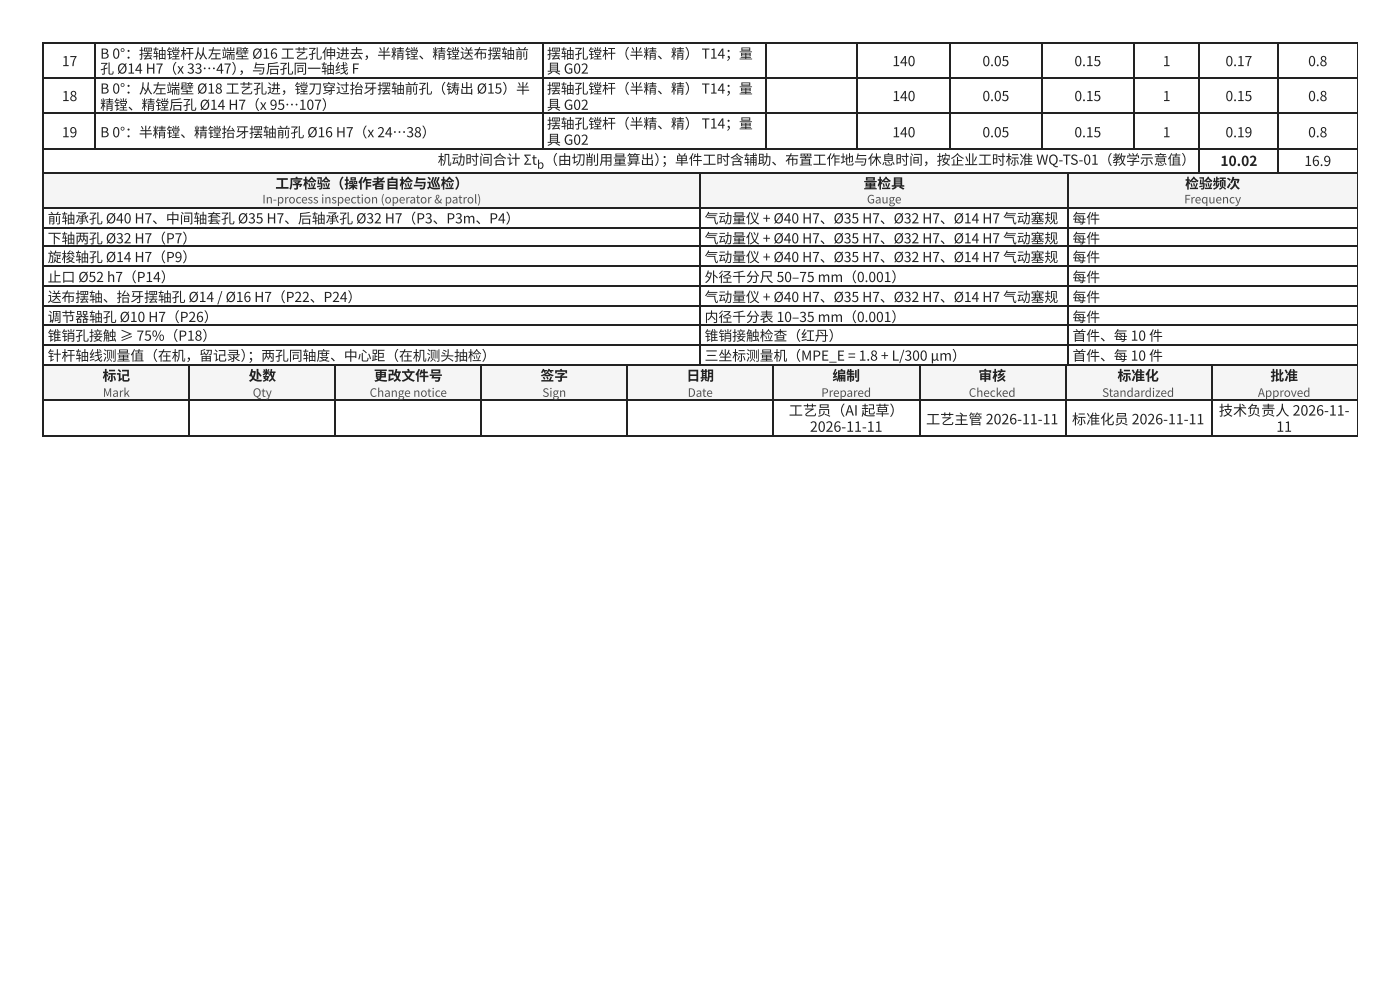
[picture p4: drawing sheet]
<svg xmlns="http://www.w3.org/2000/svg" width="297mm" height="210mm" viewBox="0 0 297 210" stroke-linecap="round" stroke-linejoin="round" font-family="sans-serif">
<defs><g id="words">
<g font-size="3" fill="#1d2327">
<text x="167.3" y="88.1">工艺员（AI 起草）</text>
<text x="196.5" y="90">工艺主管 2026-11-11</text>
<text x="227.4" y="90">标准化员 2026-11-11</text>
<text x="258.6" y="88.1">技术负责人 2026-11-</text>
<text x="171.8" y="91.5">2026-11-11</text>
<text x="270.8" y="91.5">11</text>
</g>
<g font-size="2.9" fill="#1d2327">
<text x="13.1" y="14">17</text>
<text x="21.3" y="12.4">B 0°：摆轴镗杆从左端壁 Ø16 工艺孔伸进去，半精镗、精镗送布摆轴前</text>
<text x="21.3" y="15.6">孔 Ø14 H7（x 33…47）</text>
<text x="50.6" y="15.6">，与后孔同一轴线 F</text>
<text x="116" y="12.4">摆轴孔镗杆（半精、精） T14；量</text>
<text x="116" y="15.6">具 G02</text>
<text x="189.3" y="14">140</text>
<text x="208.4" y="14">0.05</text>
<text x="227.9" y="14">0.15</text>
<text x="246.7" y="14">1</text>
<text x="260" y="14">0.17</text>
<text x="277.5" y="14">0.8</text>
<text x="13.1" y="21.4">18</text>
<text x="21.3" y="19.8">B 0°：从左端壁 Ø18 工艺孔进，镗刀穿过抬牙摆轴前孔（铸出 Ø15）半</text>
<text x="21.3" y="23.3">精镗、精镗后孔 Ø14 H7（x 95…107）</text>
<text x="116" y="19.8">摆轴孔镗杆（半精、精） T14；量</text>
<text x="116" y="23.3">具 G02</text>
<text x="189.3" y="21.4">140</text>
<text x="208.4" y="21.4">0.05</text>
<text x="227.9" y="21.4">0.15</text>
<text x="246.7" y="21.4">1</text>
<text x="260" y="21.4">0.15</text>
<text x="277.5" y="21.4">0.8</text>
<text x="13.1" y="29.1">19</text>
<text x="21.3" y="29.1">B 0°：半精镗、精镗抬牙摆轴前孔 Ø16 H7（x 24…38）</text>
<text x="116" y="27.3">摆轴孔镗杆（半精、精） T14；量</text>
<text x="189.3" y="29.1">140</text>
<text x="208.4" y="29.1">0.05</text>
<text x="227.9" y="29.1">0.15</text>
<text x="246.7" y="29.1">1</text>
<text x="260" y="29.1">0.19</text>
<text x="277.5" y="29.1">0.8</text>
<text x="92.9" y="34.9">机动时间合计 Σt （由切削用量算出）</text>
<text x="116" y="30.7">具 G02</text>
<text x="140.3" y="34.9">；单件工时含辅助、布置工作地与休息时间，按企业工时标准 WQ-TS-01（教学示意值）</text>
<text x="258.9" y="35.2">10.02</text>
<text x="276.7" y="35.2">16.9</text>
<text x="58.4" y="40">工序检验（操作者自 检与巡检）</text>
<text x="183.2" y="40">量检具</text>
<text x="251.4" y="40">检验频次</text>
<text x="10.1" y="47.4">前轴承孔 Ø40 H7、中间轴套孔 Ø35 H7、后轴承孔 Ø32 H7（P3、P3m、P4）</text>
<text x="149.5" y="47.4">气动量仪 + Ø40 H7、Ø35 H7、Ø32 H7、Ø14 H7 气动塞规</text>
<text x="227.5" y="47.4">每件</text>
<text x="10.1" y="51.6">下轴两孔 Ø32 H7（P7）</text>
<text x="149.5" y="51.6">气动量仪 + Ø40 H7、Ø35 H7、Ø32 H7、Ø14 H7 气动塞规</text>
<text x="227.5" y="51.6">每件</text>
<text x="10.1" y="55.6">旋梭轴孔 Ø14 H7（P9）</text>
<text x="10.1" y="59.8">止口 Ø52 h7（P14）</text>
<text x="149.5" y="55.6">气动量仪 + Ø40 H7、Ø35 H7、Ø32 H7、Ø14 H7 气动塞规</text>
<text x="149.5" y="59.8">外径千分尺 50–75 mm（0.001）</text>
<text x="227.5" y="55.6">每件</text>
<text x="227.5" y="59.8">每件</text>
<text x="10.1" y="64">送布摆轴、抬牙摆轴孔 Ø14 / Ø16 H7（P22、P24）</text>
<text x="149.5" y="64">气动量仪 + Ø40 H7、Ø35 H7、Ø32 H7、Ø14 H7 气动塞规</text>
<text x="227.5" y="64">每件</text>
<text x="10.1" y="68.3">调节器轴孔 Ø10 H7（P26）</text>
<text x="149.5" y="68.3">内径千分表 10–35 mm（0.001）</text>
<text x="227.5" y="68.3">每件</text>
<text x="10.1" y="72.2">锥销孔接触 ≥ 75%（P18）</text>
<text x="10.1" y="76.5">针杆轴线测量值（在机，留记录）</text>
<text x="52.5" y="76.5">；两孔同轴度、中心距（在机测头抽检）</text>
<text x="149.5" y="72.2">锥销接触检查（红丹）</text>
<text x="149.5" y="76.5">三坐标测量机（MPE_E = 1.8 + L/300 μm）</text>
<text x="227.5" y="72.2">首件、每 10 件</text>
<text x="227.5" y="76.5">首件、每 10 件</text>
<text x="21.8" y="80.7">标记</text>
<text x="52.7" y="80.7">处数</text>
<text x="79.3" y="80.7">更改文件号</text>
<text x="114.7" y="80.7">签字</text>
<text x="145.6" y="80.7">日 期</text>
<text x="176.6" y="80.7">编制</text>
<text x="207.6" y="80.7">审核</text>
<text x="237.1" y="80.7">标准化</text>
<text x="269.5" y="80.7">批准</text>
</g>
<g font-size="2.5" fill="#4a5560">
<text x="55.7" y="43.1">In-process inspection (operator &amp; patrol)</text>
<text x="183.9" y="43.1">Gauge</text>
<text x="251.2" y="43.1">Frequency</text>
<text x="21.8" y="84.1">Mark</text>
<text x="53.6" y="84.1">Qty</text>
<text x="78.4" y="84.1">Change notice</text>
<text x="115.1" y="84.1">Sign</text>
<text x="145.9" y="84.1">Date</text>
<text x="174.2" y="84.1">Prepared</text>
<text x="205.5" y="84.1">Checked</text>
<text x="233.8" y="84.1">Standardized</text>
<text x="266.9" y="84.1">Approved</text>
</g>
<text font-size="2.4" fill="#1d2327" x="113.9" y="35.8">b</text>
</g></defs>
<g fill="none" stroke="#1d2327" stroke-width=".26">
<path d="M9 9.1h279M9 16.5h279M9.1 9v27.8M20.2 9v22.7M115.2 9v22.7M162.6 9v22.7M181.9 9v22.7M201.5 9v22.7M221.1 9v22.7M240.6 9v22.7M254.4 9v27.8M271.1 9v27.8"/>
<path d="M9 23.9h279M9 31.6h279M9 36.6h279"/>
</g>
<path d="M288 9v27.8" fill="none" stroke="#1d2327" stroke-width=".21"/>
<g fill="#f3f5f6">
<path d="M9.3 36.5h139.1v7.7h-139.1z"/>
<path d="M148.4 36.5h78.1v7.7h-78.1z"/>
<path d="M226.5 36.5h61.4v7.7h-61.4z"/>
</g>
<g fill="none" stroke="#1d2327" stroke-width=".26">
<path d="M9 36.6h279M9.1 36.5v41M148.6 36.5v41M226.6 36.5v41M9 44.1h279M9 48.3h279M9 52.3h279M9 56.5h279M9 60.7h279M9 65h279M9 68.9h279M9 73.2h279"/>
<path d="M9 77.4h279"/>
</g>
<path d="M288 36.5v41" fill="none" stroke="#1d2327" stroke-width=".21"/>
<g fill="#f3f5f6">
<path d="M9.3 77.3h30.9v7.6h-30.9z"/>
<path d="M40.2 77.3h31v7.6h-31z"/>
<path d="M71.2 77.3h30.9v7.6h-30.9z"/>
<path d="M102.1 77.3h31v7.6h-31z"/>
<path d="M133.1 77.3h30.9v7.6h-30.9z"/>
<path d="M164 77.3h31v7.6h-31z"/>
<path d="M195 77.3h31v7.6h-31z"/>
<path d="M226 77.3h30.9v7.6h-30.9z"/>
<path d="M256.9 77.3h31v7.6h-31z"/>
</g>
<path d="M9 77.4h279M9.1 77.3v15.3M40.1 77.3v15.3M71 77.3v15.3M102 77.3v15.3M133 77.3v15.3M163.9 77.3v15.3M195.1 77.3v15.3M226.1 77.3v15.3M257 77.3v15.3M9 84.8h279M9 92.5h279" fill="none" stroke="#1d2327" stroke-width=".26"/>
<path d="M288 77.3v15.3" fill="none" stroke="#1d2327" stroke-width=".21"/>
<use href="#words"/>
</svg>
